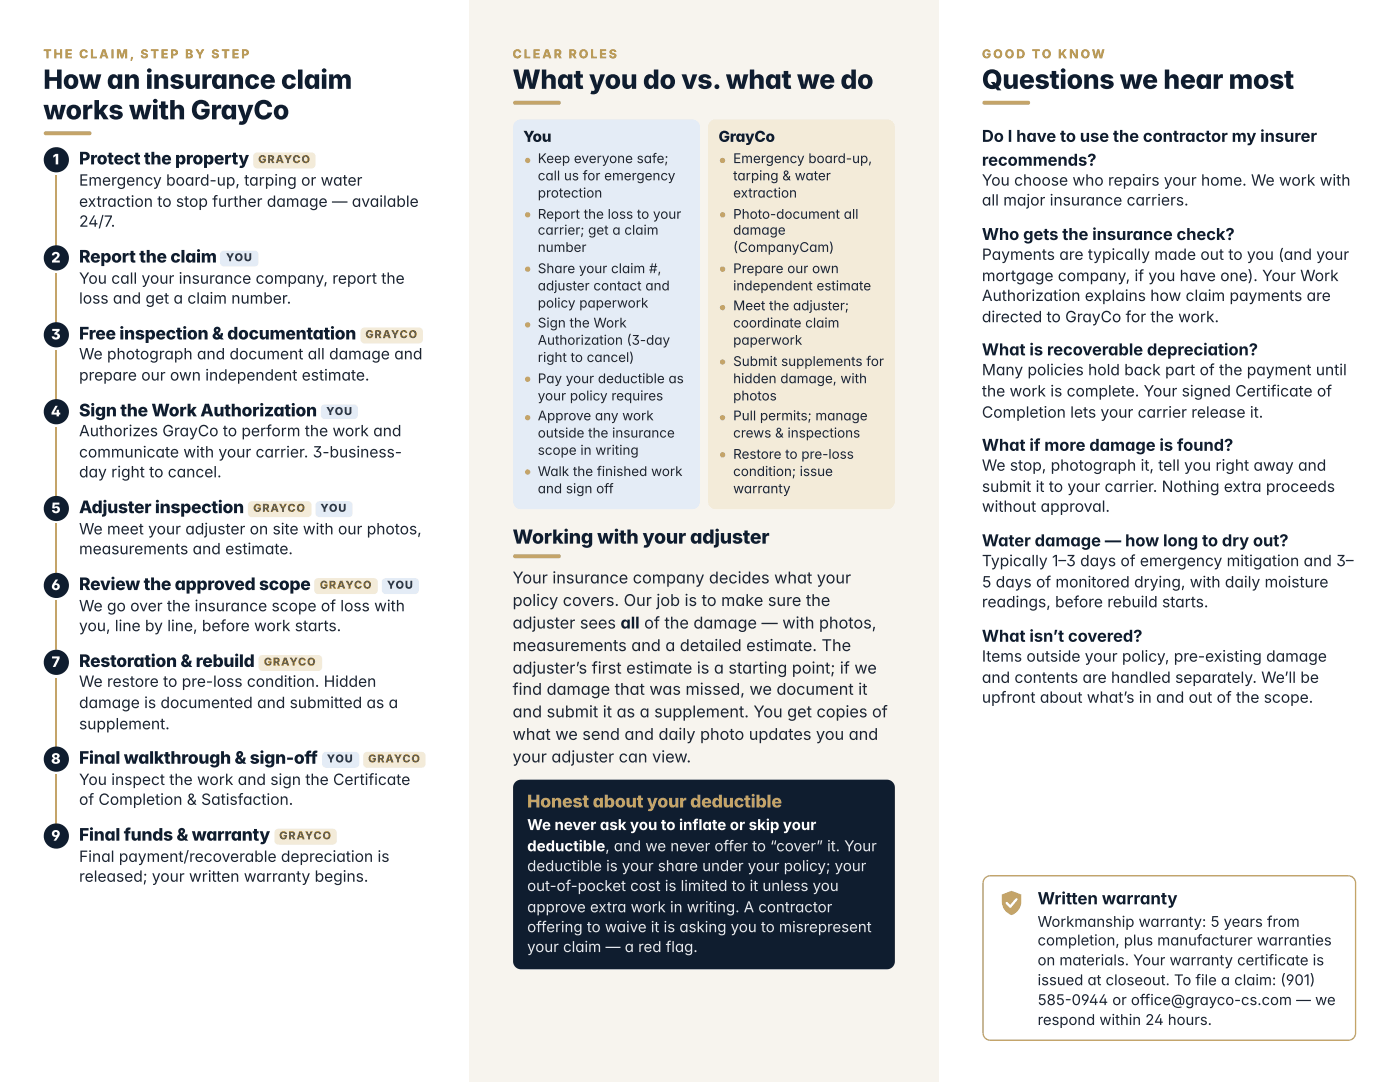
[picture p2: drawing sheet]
<svg xmlns="http://www.w3.org/2000/svg" width="279mm" height="216mm" viewBox="0 0 279 216" stroke-linecap="round" stroke-linejoin="round" font-family="sans-serif">
<defs><g id="words">
<g font-size="5.3" fill="#0f1d2f">
<text x="8.6" y="17.7">How an insurance claim</text>
<text x="102.3" y="17.7">What you do vs.what we do</text>
<text x="196" y="17.7">Questions we hear most</text>
<text x="8.6" y="23.8">works with GrayCo</text>
</g>
<text font-size="3.9" fill="#0f1d2f" x="102.3" y="108.5">Working with your adjuster</text>
<g font-size="3.5" fill="#0f1d2f">
<text x="15.8" y="32.8">Protect the property</text>
<text x="15.8" y="52.4">Report the claim</text>
<text x="15.8" y="67.7">Free inspection &amp; documentation</text>
<text x="15.8" y="83.1">Sign the Work Authorization</text>
<text x="15.8" y="102.4">Adjuster inspection</text>
<text x="15.8" y="117.7">Review the approved scope</text>
<text x="15.8" y="133.1">Restoration &amp; rebuild</text>
<text x="15.8" y="152.4">Final walkthrough &amp; sign-off</text>
<text x="15.8" y="167.7">Final funds &amp; warranty</text>
</g>
<text font-size="3.5" fill="#c4a469" x="105.2" y="161.1">Honest about your deductible</text>
<g font-size="3.3" fill="#0f1d2f">
<text x="196" y="28.3">Do I have to use the contractor my insurer</text>
<text x="196" y="33.1">recommends?</text>
<text x="196" y="47.9">Who gets the insurance check?</text>
<text x="196" y="70.9">What is recoverable depreciation?</text>
<text x="196" y="90">What if more damage is found?</text>
<text x="196" y="109">Water damage — how long to dry out?</text>
<text x="196" y="128.1">What isn’t covered?</text>
<text x="207.1" y="180.4">Written warranty</text>
</g>
<g font-size="3.2" fill="#1d2532">
<text x="102.3" y="116.4">Your insurance company decides what your</text>
<text x="102.3" y="120.9">policy covers. Our job is to make sure the</text>
<text x="102.3" y="125.4">adjuster sees all of the damage — with photos,</text>
<text x="102.3" y="129.9">measurements and a detailed estimate. The</text>
<text x="102.3" y="134.4">adjuster’s first estimate is a starting point; if we</text>
<text x="102.3" y="138.6">find damage that was missed, we document it</text>
<text x="102.3" y="143.1">and submit it as a supplement. You get copies of</text>
<text x="102.3" y="147.6">what we send and daily photo updates you and</text>
<text x="102.3" y="152.1">your adjuster can view.</text>
</g>
<g font-size="3.1" fill="#1d2532">
<text x="15.8" y="37">Emergency board-up, tarping or water</text>
<text x="15.8" y="41.3">extraction to stop further damage — available</text>
<text x="196" y="37">You choose who repairs your home. We work with</text>
<text x="196" y="41">all major insurance carriers.</text>
<text x="15.8" y="45.2">24/7.</text>
<text x="196" y="51.9">Payments are typically made out to you (and your</text>
<text x="15.8" y="56.6">You call your insurance company, report the</text>
<text x="196" y="56.1">mortgage company, if you have one). Your Work</text>
<text x="15.8" y="60.6">loss and get a claim number.</text>
<text x="196" y="60.1">Authorization explains how claim payments are</text>
<text x="196" y="64.3">directed to GrayCo for the work.</text>
<text x="15.8" y="71.7">We photograph and document all damage and</text>
<text x="15.8" y="75.9">prepare our own independent estimate.</text>
<text x="196" y="74.9">Many policies hold back part of the payment until</text>
<text x="196" y="79.1">the work is complete. Your signed Certificate of</text>
<text x="196" y="83.3">Completion lets your carrier release it.</text>
<text x="15.8" y="87">Authorizes GrayCo to perform the work and</text>
<text x="15.8" y="91.3">communicate with your carrier. 3-business-</text>
<text x="15.8" y="95.2">day right to cancel.</text>
<text x="196" y="93.9">We stop, photograph it, tell you right away and</text>
<text x="196" y="98.2">submit it to your carrier. Nothing extra proceeds</text>
<text x="15.8" y="106.6">We meet your adjuster on site with our photos,</text>
<text x="196" y="102.1">without approval.</text>
<text x="15.8" y="110.6">measurements and estimate.</text>
<text x="196" y="113">Typically 1–3 days of emergency mitigation and 3–</text>
<text x="196" y="117.2">5 days of monitored drying, with daily moisture</text>
<text x="15.8" y="122">We go over the insurance scope of loss with</text>
<text x="15.8" y="125.9">you, line by line, before work starts.</text>
<text x="196" y="121.2">readings, before rebuild starts.</text>
<text x="15.8" y="137.1">We restore to pre-loss condition. Hidden</text>
<text x="196" y="132">Items outside your policy, pre-existing damage</text>
<text x="196" y="136.3">and contents are handled separately. We’ll be</text>
<text x="15.8" y="141.3">damage is documented and submitted as a</text>
<text x="196" y="140.2">upfront about what’s in and out of the scope.</text>
<text x="15.8" y="145.5">supplement.</text>
<text x="15.8" y="156.6">You inspect the work and sign the Certificate</text>
<text x="15.8" y="160.6">of Completion &amp; Satisfaction.</text>
<text x="15.8" y="172">Final payment/recoverable depreciation is</text>
<text x="15.8" y="175.9">released; your written warranty begins.</text>
</g>
<g font-size="3" fill="#0f1d2f">
<text x="104.4" y="28.3">You</text>
<text x="143.4" y="28.3">GrayCo</text>
</g>
<g font-size="3" fill="#fff">
<text x="105.2" y="165.6">We never ask you to inflate or skip your</text>
<text x="105.2" y="169.9">deductible, and we never offer to “cover” it. Your</text>
</g>
<g font-size="3" fill="#e2e8f0">
<text x="105.2" y="173.8">deductible is your share under your policy; your</text>
<text x="105.2" y="177.8">out-of-pocket cost is limited to it unless you</text>
<text x="105.2" y="182">approve extra work in writing. A contractor</text>
<text x="105.2" y="186">offering to waive it is asking you to misrepresent</text>
<text x="105.2" y="190">your claim — a red flag.</text>
</g>
<g font-size="3" fill="#1d2532">
<text x="207.1" y="184.9">Workmanship warranty: 5 years from</text>
<text x="207.1" y="188.6">completion, plus manufacturer warranties</text>
<text x="207.1" y="192.6">on materials. Your warranty certificate is</text>
<text x="207.1" y="196.6">issued at closeout. To file a claim: (901)</text>
<text x="207.1" y="200.6">585-0944 or office@grayco-cs.com — we</text>
<text x="207.1" y="204.5">respond within 24 hours.</text>
</g>
<g font-size="2.9" fill="#fff">
<text x="10.5" y="32.8">1</text>
<text x="10.2" y="52.4">2</text>
<text x="10.2" y="67.7">3</text>
<text x="10.1" y="83.1">4</text>
<text x="10.2" y="102.4">5</text>
<text x="10.2" y="117.7">6</text>
<text x="10.3" y="133.1">7</text>
<text x="10.2" y="152.4">8</text>
<text x="10.2" y="167.7">9</text>
</g>
<g font-size="2.7" fill="#1d2532">
<text x="107.3" y="32.5">Keep everyone safe;</text>
<text x="107.3" y="36">call us for emergency</text>
<text x="146.3" y="32.5">Emergency board-up,</text>
<text x="146.3" y="36">tarping &amp; water</text>
<text x="107.3" y="39.4">protection</text>
<text x="146.3" y="39.4">extraction</text>
<text x="107.3" y="43.7">Report the loss to your</text>
<text x="107.3" y="46.8">carrier; get a claim</text>
<text x="146.3" y="43.7">Photo-document all</text>
<text x="146.3" y="46.8">damage</text>
<text x="107.3" y="50.3">number</text>
<text x="146.3" y="50.3">(CompanyCam)</text>
<text x="107.3" y="54.5">Share your claim #,</text>
<text x="107.3" y="57.9">adjuster contact and</text>
<text x="146.3" y="54.5">Prepare our own</text>
<text x="146.3" y="57.9">independent estimate</text>
<text x="107.3" y="61.4">policy paperwork</text>
<text x="107.3" y="65.4">Sign the Work</text>
<text x="146.3" y="61.9">Meet the adjuster;</text>
<text x="146.3" y="65.4">coordinate claim</text>
<text x="107.3" y="68.8">Authorization (3-day</text>
<text x="146.3" y="68.8">paperwork</text>
<text x="107.3" y="72.2">right to cancel)</text>
<text x="107.3" y="76.5">Pay your deductible as</text>
<text x="146.3" y="73">Submit supplements for</text>
<text x="146.3" y="76.5">hidden damage, with</text>
<text x="107.3" y="79.9">your policy requires</text>
<text x="107.3" y="83.9">Approve any work</text>
<text x="146.3" y="79.9">photos</text>
<text x="146.3" y="83.9">Pull permits; manage</text>
<text x="107.3" y="87.3">outside the insurance</text>
<text x="146.3" y="87.3">crews &amp; inspections</text>
<text x="107.3" y="90.8">scope in writing</text>
<text x="107.3" y="95">Walk the finished work</text>
<text x="146.3" y="91.5">Restore to pre-loss</text>
<text x="146.3" y="95">condition; issue</text>
<text x="107.3" y="98.4">and sign off</text>
<text x="146.3" y="98.4">warranty</text>
</g>
<g font-size="2.5" fill="#b8902f">
<text x="8.6" y="11.6">THE CLAIM, STEP BY STEP</text>
<text x="102.3" y="11.6">CLEAR ROLES</text>
<text x="196" y="11.6">GOOD TO KNOW</text>
</g>
<g font-size="2.2" fill="#7a5b12">
<text x="51.5" y="32.5">GRAYCO</text>
<text x="72.9" y="67.5">GRAYCO</text>
<text x="50.5" y="102.1">GRAYCO</text>
<text x="63.8" y="117.5">GRAYCO</text>
<text x="52.7" y="132.8">GRAYCO</text>
<text x="73.5" y="152.1">GRAYCO</text>
<text x="55.7" y="167.5">GRAYCO</text>
</g>
<g font-size="2.2" fill="#1a3a5f">
<text x="45.1" y="52.1">YOU</text>
<text x="65.1" y="82.8">YOU</text>
<text x="63.9" y="102.1">YOU</text>
<text x="77.2" y="117.5">YOU</text>
<text x="65.2" y="152.1">YOU</text>
</g>
</g></defs>
<path d="M8.8 26.3l.3-.1h8.8a.4 .4 0 0 1 .4 .4 .4 .4 0 0 1-.4 .4h-8.8l-.3-.3z" fill="#c4a469"/>
<path d="M50.8 30.7l.5-.3h10.9a.79 .79 0 0 1 .8 .8v1.6a.79 .79 0 0 1-.8 .8h-10.9a.79 .79 0 0 1-.8-.8l.1-1.7z" fill="#f3ebd9"/>
<circle cx="11.2" cy="31.9" r="2.51" fill="#0f1d2f"/>
<path d="M11.2 34.9v14" fill="none" stroke="#c4a469" stroke-width=".26"/>
<path d="M44.2 50.2l.5-.2h6.1a.79 .79 0 0 1 .8 .8v1.6a.79 .79 0 0 1-.8 .8h-6.1a.79 .79 0 0 1-.8-.8v-1.8z" fill="#e4ecf6"/>
<circle cx="11.2" cy="51.5" r="2.51" fill="#0f1d2f"/>
<path d="M11.2 54.5v9.8" fill="none" stroke="#c4a469" stroke-width=".26"/>
<path d="M72.2 65.6l.6-.2h10.8a.79 .79 0 0 1 .8 .7v1.6a.79 .79 0 0 1-.8 .8h-10.8a.79 .79 0 0 1-.8-.8v-1.7z" fill="#f3ebd9"/>
<circle cx="11.2" cy="66.8" r="2.51" fill="#0f1d2f"/>
<path d="M11.2 69.8v9.8" fill="none" stroke="#c4a469" stroke-width=".26"/>
<path d="M64.3 80.9l.5-.2h5.8a.79 .79 0 0 1 .8 .8v1.3a.79 .79 0 0 1-.8 .8h-5.8a.79 .79 0 0 1-.8-.8v-1.5z" fill="#e4ecf6"/>
<circle cx="11.2" cy="82.2" r="2.51" fill="#0f1d2f"/>
<path d="M11.2 85.2v13.8" fill="none" stroke="#c4a469" stroke-width=".26"/>
<path d="M49.7 100.2l.6-.2h11.1a.79 .79 0 0 1 .8 .8v1.6a.79 .79 0 0 1-.8 .8h-11.1a.79 .79 0 0 1-.8-.8v-1.7z" fill="#f3ebd9"/>
<path d="M63.2 100.2l.6-.2h5.8a.79 .79 0 0 1 .8 .8v1.6a.79 .79 0 0 1-.8 .8h-5.8a.79 .79 0 0 1-.8-.8v-1.7z" fill="#e4ecf6"/>
<circle cx="11.2" cy="101.5" r="2.51" fill="#0f1d2f"/>
<path d="M11.2 104.5v9.8" fill="none" stroke="#c4a469" stroke-width=".26"/>
<path d="M62.9 115.6l.6-.2h11.1a.79 .79 0 0 1 .8 .8v1.5a.79 .79 0 0 1-.8 .8h-11.1a.79 .79 0 0 1-.8-.8v-1.7z" fill="#f3ebd9"/>
<path d="M76.4 115.6l.6-.2h5.8a.79 .79 0 0 1 .8 .8v1.5a.79 .79 0 0 1-.8 .8h-5.8a.79 .79 0 0 1-.8-.8v-1.7z" fill="#e4ecf6"/>
<circle cx="11.2" cy="116.8" r="2.51" fill="#0f1d2f"/>
<path d="M11.2 119.9v9.7" fill="none" stroke="#c4a469" stroke-width=".26"/>
<path d="M51.8 130.9l.6-.2h11.1a.79 .79 0 0 1 .8 .8v1.6a.79 .79 0 0 1-.8 .8h-11.1a.79 .79 0 0 1-.8-.8v-1.8z" fill="#f3ebd9"/>
<circle cx="11.2" cy="132.2" r="2.51" fill="#0f1d2f"/>
<path d="M11.2 135.2v13.8" fill="none" stroke="#c4a469" stroke-width=".26"/>
<path d="M64.5 150.3l.6-.3h5.8a.79 .79 0 0 1 .8 .8v1.6a.79 .79 0 0 1-.8 .8h-5.8a.79 .79 0 0 1-.8-.8v-1.7z" fill="#e4ecf6"/>
<path d="M72.7 150.3l.6-.3h10.8a.79 .79 0 0 1 .8 .8v1.6a.79 .79 0 0 1-.8 .8h-10.8a.79 .79 0 0 1-.8-.8v-1.7z" fill="#f3ebd9"/>
<circle cx="11.2" cy="151.5" r="2.51" fill="#0f1d2f"/>
<path d="M11.2 154.5v9.8" fill="none" stroke="#c4a469" stroke-width=".26"/>
<path d="M55 165.6l.6-.2h10.8a.79 .79 0 0 1 .8 .8v1.5a.79 .79 0 0 1-.8 .8h-10.8a.79 .79 0 0 1-.8-.8v-1.7z" fill="#f3ebd9"/>
<circle cx="11.2" cy="166.8" r="2.51" fill="#0f1d2f"/>
<path d="M93.7 0h93.6v215.9h-93.6z" fill="#f7f4ee"/>
<path d="M102.5 20.2l.3-.1h8.7a.4 .4 0 0 1 .4 .4 .4 .4 0 0 1-.4 .4h-8.7l-.4-.2z" fill="#c4a469"/>
<path d="M102.9 24.3l.5-.4 .6-.1h34.1a1.59 1.59 0 0 1 1.6 1.6v74.6a1.59 1.59 0 0 1-1.6 1.6h-34.1a1.59 1.59 0 0 1-1.6-1.6v-74.6l.1-.6z" fill="#e4ecf6"/>
<path d="M141.8 24.3l.5-.4 .6-.1h34.1a1.59 1.59 0 0 1 1.6 1.6v74.6a1.59 1.59 0 0 1-1.6 1.6h-34.1a1.59 1.59 0 0 1-1.6-1.6v-74.6l.1-.6z" fill="#f3ebd9"/>
<path d="M102.5 110.7l.3-.1h8.7a.4 .4 0 0 1 .4 .4 .4 .4 0 0 1-.4 .4h-8.7l-.4-.3z" fill="#c4a469"/>
<path d="M102.9 156l.5-.3 .6-.1h73a1.59 1.59 0 0 1 1.6 1.6v34.6a1.59 1.59 0 0 1-1.6 1.6h-73a1.59 1.59 0 0 1-1.6-1.6v-34.6l.1-.6z" fill="#0f1d2f"/>
<g fill="#c4a469">
<path d="M196.2 20.2l.3-.1h8.7a.4 .4 0 0 1 .4 .4 .4 .4 0 0 1-.4 .4h-8.7l-.4-.2z"/>
<circle cx="105.3" cy="32" r=".53"/>
<circle cx="105.3" cy="42.9" r=".53"/>
<circle cx="105.3" cy="53.7" r=".53"/>
<circle cx="105.3" cy="64.8" r=".53"/>
<circle cx="105.3" cy="75.7" r=".53"/>
<circle cx="105.3" cy="83.3" r=".53"/>
<circle cx="105.3" cy="94.2" r=".53"/>
<circle cx="144.2" cy="32" r=".53"/>
<circle cx="144.2" cy="42.9" r=".53"/>
<circle cx="144.2" cy="53.7" r=".53"/>
<circle cx="144.2" cy="61.4" r=".53"/>
<circle cx="144.2" cy="72.2" r=".53"/>
<circle cx="144.2" cy="83.3" r=".53"/>
<circle cx="144.2" cy="90.8" r=".53"/>
</g>
<path d="M196.6 175.2l.5-.3 .5-.1h71.5a1.46 1.46 0 0 1 1.4 1.4v29.9a1.46 1.46 0 0 1-1.4 1.5h-71.5a1.46 1.46 0 0 1-1.4-1.5v-29.9l.1-.5z" fill="#fff"/>
<path d="M196.6 175.2l.5-.3 .5-.1h71.5a1.46 1.46 0 0 1 1.4 1.4v29.9a1.46 1.46 0 0 1-1.4 1.5h-71.5a1.46 1.46 0 0 1-1.4-1.5v-29.9l.1-.5z" fill="none" stroke="#c4a469" stroke-width=".26"/>
<path d="M199.9 178.5l2-.7 1.9 .7a3.8 3.8 0 0 1-.9 3.5l-1 .6a2.87 2.87 0 0 1-2-2.7z" fill="#c4a469"/>
<path d="M202.8 179.5l-1.2 1.4-.7-.7" fill="none" stroke="#fff" stroke-width=".49"/>
<use href="#words"/>
</svg>
